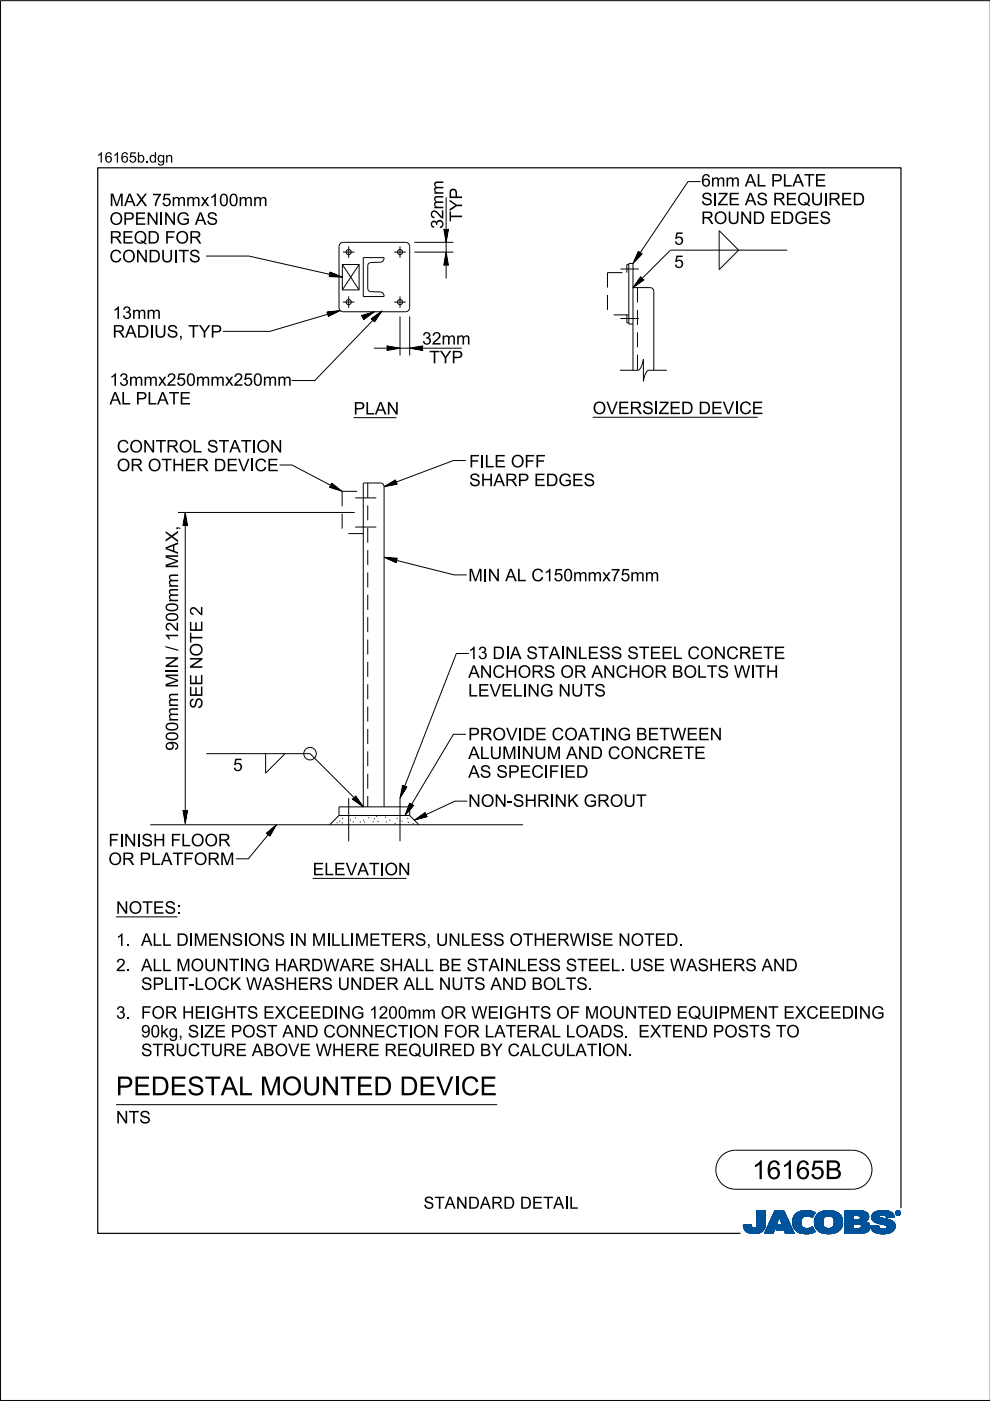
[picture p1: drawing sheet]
<svg xmlns="http://www.w3.org/2000/svg" width="210mm" height="297mm" viewBox="0 0 210 297" stroke-linecap="round" stroke-linejoin="round" font-family="sans-serif">
<defs><g id="words">
<g font-size="4">
<text x="24.6" y="232.2">PEDESTALM</text>
<text x="59.8" y="232.2">OUN</text>
<text x="72.1" y="232.2">TED DEVI</text>
<text x="97.7" y="232.2">CE</text>
<text x="159.5" y="250">16165B</text>
</g>
<g font-size="2.6">
<text x="148.7" y="39.5">6mm ALPLATE</text>
<text x="23.2" y="47.7">OPEN</text>
<text x="23.2" y="43.7">M</text>
<text x="26.3" y="43.7">AX 75mmx100mm</text>
<text x="33.7" y="47.7">I</text>
<text x="37.4" y="47.7">G AS</text>
<text x="98" y="47" transform="rotate(-90 98 47)">TYP</text>
<text x="148.7" y="47.5">ROUN</text>
<text x="148.7" y="43.5">SI</text>
<text x="152.2" y="43.5">ZE AS REQUI</text>
<text x="159.6" y="47.5">D EDGES</text>
<text x="175.6" y="43.5">RED</text>
<text x="23.2" y="51.6">REQD FOR</text>
<text x="94" y="48.5" transform="rotate(-90 94 48.5)">32mm</text>
<text x="142.9" y="51.9">5</text>
<text x="23.2" y="55.6">CON</text>
<text x="31.4" y="55.6">DUI</text>
<text x="37.8" y="55.6">TS</text>
<text x="142.9" y="56.8">5</text>
<text x="23.9" y="71.6">RADI</text>
<text x="23.9" y="67.6">13mm</text>
<text x="32.7" y="71.6">US,TYP</text>
<text x="89.5" y="73">32mm</text>
<text x="91" y="77">TYP</text>
<text x="23.2" y="81.8">13mmx250mmx250mm</text>
<text x="23.2" y="85.8">ALPLATE</text>
<text x="75" y="87.9">PLAN</text>
<text x="125.7" y="87.8">OVERSI</text>
<text x="139.7" y="87.8">ZED DEVI</text>
<text x="156.7" y="87.8">CE</text>
<text x="24.8" y="95.9">CON</text>
<text x="33" y="95.9">TROLSTATI</text>
<text x="54.4" y="95.9">ON</text>
<text x="24.8" y="99.9">OR OTH</text>
<text x="39.2" y="99.9">ER DEVI</text>
<text x="54" y="99.9">CE</text>
<text x="99.5" y="99.1">FIE OFF</text>
<text x="102.8" y="99.1">L</text>
<text x="99.5" y="103.1">SH</text>
<text x="104.6" y="103.1">ARP EDGES</text>
<text x="99.3" y="123.2">M</text>
<text x="102.4" y="123.2">I</text>
<text x="107.1" y="123.2">ALC150mmx75mm</text>
<text x="99.3" y="143.7">AN</text>
<text x="99.3" y="139.7">13DI</text>
<text x="104.4" y="143.7">CH</text>
<text x="108.1" y="139.7">A STAI</text>
<text x="109.8" y="143.7">ORS OR AN</text>
<text x="119.8" y="139.7">N</text>
<text x="122.5" y="139.7">LESS STEELCON</text>
<text x="130.5" y="143.7">CH</text>
<text x="135.9" y="143.7">OR BOLTS W I</text>
<text x="154" y="139.7">CRETE</text>
<text x="160.1" y="143.7">TH</text>
<text x="99.3" y="147.7">LEVELI</text>
<text x="111.8" y="147.7">N</text>
<text x="114.5" y="147.7">G N</text>
<text x="121.1" y="147.7">UTS</text>
<text x="42.9" y="150.3" transform="rotate(-90 42.9 150.3)">SEE NOTE 2</text>
<text x="37.8" y="159.2" transform="rotate(-90 37.8 159.2)">900mm MIN / 1200mm MAX,</text>
<text x="99.3" y="160.9">ALUM</text>
<text x="99.3" y="157">PROVI</text>
<text x="109.6" y="160.9">I</text>
<text x="110.8" y="157">DE COATI</text>
<text x="113.3" y="160.9">UM</text>
<text x="120" y="160.9">AN</text>
<text x="125.2" y="160.9">D CON</text>
<text x="128.3" y="157">N</text>
<text x="130.9" y="157">G BETW EEN</text>
<text x="137.1" y="160.9">CRETE</text>
<text x="49.4" y="163.5">5</text>
<text x="99.3" y="164.9">AS SPECI</text>
<text x="116.3" y="164.9">FI</text>
<text x="119.6" y="164.9">ED</text>
<text x="99.3" y="171.1">N</text>
<text x="101.9" y="171.1">ON</text>
<text x="107.5" y="171.1">-</text>
<text x="108.7" y="171.1">SH</text>
<text x="113.9" y="171.1">RI</text>
<text x="117.6" y="171.1">N</text>
<text x="120.2" y="171.1">K GROUT</text>
<text x="26.3" y="179.4">N</text>
<text x="29" y="179.4">I</text>
<text x="30" y="179.4">SH</text>
<text x="36.2" y="179.4">FLOOR</text>
<text x="23" y="183.4">OR PLATFORM</text>
<text x="66.3" y="185.6">ELEVATI</text>
<text x="81.5" y="185.6">ON</text>
<text x="24.6" y="193.7">N</text>
<text x="27.3" y="193.7">OTES:</text>
<text x="24.6" y="200.5">1. ALLDI</text>
<text x="58" y="200.5">S I</text>
<text x="78.3" y="200.5">ETERS,UN</text>
<text x="125.2" y="200.5">SE N</text>
<text x="133.7" y="200.5">OTED.</text>
<text x="24.6" y="205.9">2. ALLM</text>
<text x="29.9" y="209.9">SPLI</text>
<text x="40.4" y="205.9">OUN</text>
<text x="41.2" y="209.9">LOCK W ASH</text>
<text x="60.9" y="205.9">ARDW ARE SH</text>
<text x="63.1" y="209.9">ERS UN</text>
<text x="76.9" y="209.9">DER ALLN</text>
<text x="85.6" y="205.9">ALLBE STAI</text>
<text x="95.7" y="209.9">UTS AN</text>
<text x="109" y="209.9">D BOLTS.</text>
<text x="109.6" y="205.9">LESS STEEL.USE W ASH</text>
<text x="153" y="205.9">ERS AN</text>
<text x="24.6" y="216">3. FOR H</text>
<text x="44.7" y="216">GH</text>
<text x="50.1" y="216">TS EXCEEDI</text>
<text x="74.4" y="216">G 1200mm OR W EI</text>
<text x="106.8" y="216">GH</text>
<text x="112.3" y="216">TS OF M</text>
<text x="127" y="216">OUN</text>
<text x="135.1" y="216">TED EQUI</text>
<text x="162.9" y="216">T EXCEEDI</text>
<text x="29.9" y="220">90kg,SI</text>
<text x="43.3" y="220">ZE POST AN</text>
<text x="64.9" y="220">D CON</text>
<text x="87.6" y="220">ON</text>
<text x="94.1" y="220">FOR LATERALLOADS.EXTEN</text>
<text x="147.5" y="220">D POSTS TO</text>
<text x="29.9" y="223.9">STRUCTURE ABOVE W H</text>
<text x="73" y="223.9">ERE REQUI</text>
<text x="93" y="223.9">RED BY CALCULATI</text>
<text x="127.7" y="223.9">ON</text>
<text x="133.1" y="223.9">.</text>
<text x="24.6" y="238.2">N</text>
<text x="27.3" y="238.2">TS</text>
<text x="89.8" y="256.3">STAN</text>
<text x="99.2" y="256.3">DARD DETAI</text>
<text x="120.6" y="256.3">L</text>
</g>
<g font-size="2.2">
<text x="20.5" y="34.5">16165b.</text>
<text x="31.6" y="34.5">dgn</text>
</g>
</g></defs>
<g fill="none" stroke="#00539a" stroke-width=".21">
<path d="M157.6 259.8h1.7M157.6 259.9h1.7M157.6 259.9l1.7 .1M157.6 260h1.8M158.1 259.7h1.2M159.3 259.7h-1.7l.1 .7M159.3 259.7h-.9M159.3 259.7l.1 .3M159.4 260l.1 .3M160.4 260l-.2 .3h2M160.5 259.6h1.8M160.5 259.6l-.1 .4"/>
<path d="M160.5 259.7h1.8M160.5 256.7v2.9M160.5 256.9h1.8M160.5 257.5h1.8M160.5 256.7h1.8v2.7M160.5 256.8h1.8M160.5 256.8l1.8 .1M160.5 256.9l1.8 .1M160.5 257h1.8M160.5 257.1h1.8M160.5 257.2h1.8M160.5 257.2l1.8 .1"/>
<path d="M160.5 257.3h1.8M160.5 257.4h1.8M160.5 257.4l1.8 .1M160.5 257.6h1.8M160.5 257.6l1.8 .1M160.5 257.7h1.8M160.5 257.8h1.8M160.5 257.9h1.8M160.5 258h1.8M160.5 258.1h1.8M160.5 258.1l1.8 .1M160.5 258.2h1.8"/>
<path d="M160.5 258.3h1.8M160.5 258.3l1.8 .1M160.5 258.4h1.8M160.5 258.5h1.8M160.5 258.5l1.8 .1M160.5 258.6h1.8M160.5 258.6l1.8 .1M160.5 258.7h1.8M160.5 258.8h1.8M160.5 258.9h1.8M160.5 259h1.8M160.5 259.1h1.8"/>
<path d="M160.5 259.2h1.8M160.5 259.3h1.8M160.5 259.8h1.8M162.2 260h-1.8M162.2 259.9v.3M162.2 259.9h-1.8M162.2 259.8h-1.7M162.3 259.4l-.1 .5M162.3 259.4v-2.7h-1.8v2.9M162.3 259.5h-1.8M162.3 259.6h-1.8M162.3 256.7l-1.8 .1"/>
<path d="M162.3 259.4h-1.8M163.7 258.1h3.1M163.7 258h3.1M163.7 257.9h3M163.8 257.8h2.9M163.8 257.7h2.9M163.8 257.7h2.8M163.9 257.6h2.7M163.9 257.5h2.7M164 257.4h2.5M164 257.3h2.5M164.1 257.2h2.3"/>
<path d="M164.1 257.1h2.3M164.1 257h2.3M164.2 257h2.1M164.2 256.9h2.1M164.2 256.8h2.1M164.3 256.7h1.9l2.2 4.8h-1.9l-.3-.8h-1.7l.4-1h1l-.7-1.7-1.3 3.5h-1.8zM164.5 260h-1.7M164.5 259.9l-1.7 .1M164.5 259.9h-1.7M164.5 259.8l-1.7 .1M164.6 259.8h-1.7M164.6 259.7l-1.7 .1"/>
<path d="M164.6 259.7h-1.7M164.6 259.6h-1.7M164.6 259.5l-1.6 .1M164.7 259.5h-1.7M164.7 259.4l-1.7 .1M164.7 259.4h-1.7M164.7 259.3l-1.6 .1M164.7 259.3h-1.6M164.8 259.2l-1.7 .1M164.8 259.2h-1.7M164.8 259.1l-1.6 .1M164.8 260h2.9"/>
<path d="M164.8 259.1h-1.6M164.8 259.9h2.9M164.8 259l-1.6 .1M164.9 259.9h2.7M164.9 259h-1.7M164.9 259.8h2.7M164.9 258.9h-1.6M164.9 258.8h-1.6M164.9 259.7h2.7M164.9 259.7l-.4 1 3.6 .1M165 258.7h-1.6M165 258.6l-1.6 .1"/>
<path d="M165 258.6h-1.6M165 258.5l-1.6 .1M165 258.5h-1.6M165.1 258.4l-1.6 .1M165.1 258.4h-1.6M165.1 258.3l-1.6 .1M165.1 258.3h-1.6M165.1 258.2l-1.5 .1M165.1 258.2h-1.5M165.2 258.1l-1.6 .1M165.2 258.1h-1.6M165.2 258l.7 1.7h-1"/>
<path d="M165.2 258l.7 1.7M165.3 258.1h1.5M165.3 258.1l1.6 .1M165.3 258.2h1.6M165.3 258.2l1.6 .1M165.3 258.3h1.6M165.4 258.3l1.6 .1M165.4 258.4h1.6M165.4 258.4l1.6 .1M165.4 258.5h1.6M165.4 258.5l1.7 .1M165.4 258.6h1.7"/>
<path d="M165.5 258.6l1.6 .1M165.5 258.7h1.6M165.5 258.8h1.7M165.5 258.9h1.7M165.6 258.9h1.6M165.6 259h1.7M165.6 259l1.7 .1M165.6 259.1h1.7M165.6 259.1l1.7 .1M165.7 259.2h1.7M165.7 259.2l1.7 .1M165.7 259.3h1.7"/>
<path d="M165.7 259.3l1.7 .1M165.7 259.4h1.7M165.8 259.4l1.7 .1M165.8 259.5h1.7M165.8 259.5l1.7 .1M165.8 259.6h1.7M166.2 256.7l2.2 4.8M166.2 256.8l-1.9-.1-2.2 4.8h1.8l1.3-3.5M168 258.9l.4 1.5M168 258.9h1.8M168 259h1.8M168 259.1h1.8"/>
<path d="M168 259.2h1.8M168 259.2l1.8 .1M168 259.3h1.8M168 259.3l1.8 .1M168.1 259.4h1.8M168.1 259.5h1.7M168.1 259.4l1.7 .1M168.1 259.5l1.8 .1M168.1 259.6h1.8M168.1 259.7h1.8M168.1 259.7l1.8 .1M168.1 259.8h1.8"/>
<path d="M168.1 259.8l1.8 .1M168.2 260h1.8M168.2 259.9h1.8M168.3 258l-.3 .9M168.9 257.3l-.6 .7M169.1 257.1h3.6M169.2 257h3.4M169.4 256.9h3.1M169.5 256.9h2.9M169.8 256.8h2.4M169.8 259.1a1.33 1.33 0 0 0 .8 1.4 1.33 1.33 0 0 0 1.5-.3l.2-.1M169.8 259.1h-1.8"/>
<path d="M169.8 259l-1.8 .1M169.9 258.8l-1.9 .1M169.9 258.8h-1.9M169.9 258.7h-1.9M169.9 258.6h-1.8M169.9 258.6l-1.9 .1M169.9 258.5l-1.8 .1M169.9 258.5h-1.8M169.9 258.4l-1.8 .1M170 258.4h-1.9M170 258.4l-.2 .7M170 258.3l-1.8 .1"/>
<path d="M170 258.3h-1.8M170 258.2l-1.8 .1M170.1 258.2h-1.9M170.1 258.1l-.1 .3M170.1 258.1l-1.9 .1M170.2 258.1h-2M170.3 258h-2.1M170.3 256.7l-1.4 .5M170.3 256.7h1.5M170.3 256.7a4 4 0 0 1 2.5 .4M170.4 258h-2.1M170.4 257.9h-2.1"/>
<path d="M170.6 257.8l-2.3 .1M170.6 257.9l-.5 .2M170.8 257.8h-2.5M171.4 257.8h1M171.5 256.7l-1.7 .1M171.5 256.7l.6 .1M171.7 257.8h.7M171.8 257.9h.6M171.9 258h.4M172.1 258.1h.2M172.2 258.1h.1M172.3 258h-.3"/>
<path d="M172.4 257.7l-4 .1M172.5 257.7h-4.1M172.5 257.6l-4 .1M172.5 257.6h-4M172.6 257h-3.3M172.6 257.5l-4.1 .1M172.6 257.5h-4M172.6 257.4l-4 .1M172.7 257.4h-4M172.7 259h1.8M172.7 259.2h1.8M172.7 259.3h1.8"/>
<path d="M172.7 259.3l1.8 .1M172.7 259.4h1.8M172.7 257.3l-3.9 .1M172.7 259.5h1.8M172.7 259.5l1.8 .1M172.7 259.6h1.8M172.7 259.7h1.8M172.7 258.6h1.8M172.7 257.3h-3.9M172.8 259.8h1.8M172.8 257.2l-3.9 .1M172.8 259.9h1.8"/>
<path d="M172.8 259.9l.3 .6M172.8 259.8l1.8 .1M172.8 259.9l1.8 .1M172.8 257.2h-3.9M172.8 260h1.8M172.8 257.1l-.6 1.1a1.75 1.75 0 0 0-1.6-.3M172.9 257.1l-3.9 .1M173 257.8h2.3M173 257.8l-.3 1.3h1.8M173 257.8h5.3M173.1 257.7h5.2M173.1 257.7h5.1"/>
<path d="M173.1 257.6h5.1M173.2 257.6h4.9M173.2 257.5h4.8M173.4 257.4h4.6M173.4 257.4h4.5M173.5 257.3h4.4M173.6 257.2l4.2 .1M173.6 257.2h4.1M173.7 257.1l4 .1M173.8 257.1h3.8M173.9 257h3.5M174 257h3.3"/>
<path d="M174.1 256.9h3.2M174.2 256.9h2.8M174.4 256.8h2.6M174.5 259h-1.8M174.5 259.2a1.15 1.15 0 0 0 1.3 1.3M174.5 259.2l-1.8-.1 .1 .8M174.5 258.9l-1.8 .1M174.5 258.9h-1.8M174.5 258.8l-1.8 .1M174.5 258.7l-1.8 .1M174.5 258.7h-1.8M174.5 258.6l-1.8 .1"/>
<path d="M174.5 258.5l-1.8 .1M174.6 258.5h-1.9M174.6 256.8h1.9M174.6 258.4l-.1 .8M174.6 258.4h-1.8M174.6 258.4l-1.9 .1M174.6 258.3l-1.8 .1M174.6 258.3h-1.8M174.7 258.2h-1.9M174.7 258.1l-.1 .3M174.8 258.1l-2 .1M174.8 258.1h-1.9"/>
<path d="M174.9 256.7a3.2 3.2 0 0 1 3.6 1.4l.1 .8-.1 1.1M174.9 258l-1.9 .1M175 258h-2M175.1 257.9l-.4 .2M175.1 257.9h-2.1M175.2 257.9h-2.2M175.3 257.8l-.2 .1M175.5 256.7h.7M175.7 257.8h-.4M175.7 257.8l.6 .1M176 257.8h2.4M176.2 257.9h2.2"/>
<path d="M176.3 257.9l.5 .5M176.4 258h2M176.4 256.7h-1.5a2.68 2.68 0 0 0-1.9 1.1M176.5 258l2 .1M176.5 258.1h2M176.6 258.1h1.9M176.6 258.2h1.9M176.7 258.2l1.8 .1M176.7 258.3h1.8M176.7 258.3l1.9 .1M176.7 259.9h1.8M176.7 258.4h1.9"/>
<path d="M176.8 258.4l.1 .5M176.8 258.4l1.8 .1M176.8 258.5h1.8M176.8 258.6h1.8M176.9 259.4h1.8M176.9 259.2l1.8 .1M176.9 259.1h1.8M176.9 259.2h1.8M176.9 258.9v.3M176.9 259.2a1.11 1.11 0 0 1-1.1 1.3M176.9 259h1.8M176.9 258.9h1.8"/>
<path d="M176.9 258.8h1.7M176.9 258.8l1.8 .1M176.9 258.7h1.7M176.9 259.3h1.8M176.9 259.3l1.8 .1M178 257.4l-4.7 .1M178.4 257.9h-2.1l.5 .5M178.5 259.7l-1.7 .1M178.5 259.8l-1.8 .1M178.5 259.8h-1.7M178.5 260l-.2 .5M178.5 259.9l-1.8 .1"/>
<path d="M178.5 260h-1.8M178.6 259.7h-1.8M178.6 258.5l-1.8 .1M178.6 259.6h-1.8M178.6 259.5l-1.8 .1M178.6 259.5h-1.8M178.7 259.4h-1.8M179.1 259.7h1.8M179.1 259.5h5.2M179.1 256.9h4.4M179.1 257.5h5M179.1 256.8h4"/>
<path d="M179.1 256.8h3.4M179.1 257h4.5M179.1 257.1h4.7M179.1 257.1l4.7 .1M179.1 257.2h4.8M179.1 257.2l4.8 .1M179.1 257.3h4.8M179.1 257.3l4.9 .1M179.1 257.4h4.9M179.1 257.4l5 .1M179.1 257.6h5M179.1 257.6l5 .1"/>
<path d="M179.1 257.7h5M179.1 257.7l1.8 .1M179.1 257.8h1.8M179.1 257.9h1.8M179.1 258h1.8M179.1 258.1h1.8M179.1 258.2h1.8M179.1 258.3h1.8M179.1 258.4h1.8M179.1 258.5h1.8M179.1 258.5l1.8 .1M179.1 258.6h4.8"/>
<path d="M179.1 258.7h4.7M179.1 258.7h4.6M179.1 258.8h4.5M179.1 258.9h4.5M179.1 258.9h4.3M179.1 259h4.4M179.1 259l4.5 .1M179.1 259.1h4.6M179.1 259.1l4.7 .1M179.1 259.2h4.8M179.1 259.2l4.9 .1M179.1 259.3h5"/>
<path d="M179.1 259.3l5.1 .1M179.1 259.4h5.1M179.1 259.4l5.1 .1M179.1 259.5l1.8 .1M179.1 259.6h1.8M179.1 259.8h1.8M179.1 259.9h1.8M179.1 260h1.8M180.9 257.7v.9M181.8 259.5h-.9v1v-1M181.8 259.5h.2M181.8 259.5l.8 .3"/>
<path d="M182.1 257.7l2.1 .1M182.2 257.8h2M182.2 259.5l2.1 .1M182.3 258.5h1.7M182.3 258.5l-1.4 .1M182.3 257.9h1.9M182.4 257.9h1.8M182.4 257.9v.1M182.4 257.9l-.4-.2h-1.1v.9M182.4 258h1.8M182.4 258v.3M182.4 258.3l-.1 .2"/>
<path d="M182.4 259.6h1.9M182.4 258.1h1.8M182.4 258.1l1.8 .1M182.4 258.2h1.8M182.5 259.7h1.9M182.5 256.9l1.1 .1M182.5 259.7l1.9 .1M182.6 259.8h1.8M182.6 259.8v.4l-.2 .2M182.7 259.9h1.7M182.9 256.8h-3.8v4.7M183.3 256.9l-4.2-.1v4.7"/>
<path d="M183.6 257l.4 .4M183.9 259.2l.2 .2M184 258.5l-2.1 .1M184 258.5h-1.8M184 257.4l.1 .2M184.1 258.4l-.8 .6 .6 .2M184.1 258.4h-1.8M184.1 258.3l-1.7 .1M184.1 258.3h-1.7M184.1 257.6l.1 .6M184.1 258.2l-1.7 .1M184.1 259.4l.3 .5v.6"/>
<path d="M184.2 258.2l-.1 .2M184.2 258h-1.8M184.4 259.9h-1.7M184.5 260h-1.8M184.6 259.9v.2M184.6 259.9h1.7M184.6 260h1.7M184.8 258.1h1.7M184.8 258l.2 .7M184.8 258h1.7M184.8 258.3h2.5M184.8 258.3l2.8 .1"/>
<path d="M184.8 258.1l1.8 .1M184.8 258.2h2M184.8 258.4h3M184.8 258.4l3.2 .1M184.9 258.2l2.1 .1M184.9 257.6h4.6M184.9 258.5h3.4M184.9 258.5l3.6 .1M184.9 258.6h3.7M184.9 257.5h4.5M185 257.5h4.4M185 258.6l3.7 .1"/>
<path d="M185 258.7h3.9M185 258.7l.6 .4M185 257.4h4.3M185 257.4h4.4M185.1 258.7l3.9 .1M185.1 258.8h.7M185.1 257.3h4.1M185.2 258.9h.6M185.2 258.9l4.1 .1M185.3 257.2h3.9M185.3 259h4M185.3 257.1l3.8 .1"/>
<path d="M185.4 257.1h3.7M185.4 259l4 .1M185.5 257h3.5M185.5 259.1h4M185.6 259.1l3.9 .1M185.6 259.1l.5 .2M185.7 259.2h3.9M185.7 256.9h3M185.8 259.2l3.8 .1M185.8 258.9h3.4M185.9 258.8h3.2M185.9 256.8h2.7"/>
<path d="M185.9 256.8l-.8 .5-.3 .7M185.9 256.8l.7-.1a3.3 3.3 0 0 1 2.7 .6h-4.2M186 259.3h3.6M186.1 256.8h2.3M186.1 259.4h3.6M186.1 259.3l1.5 .4 .4 .2M186.3 259.8l-.5 .1M186.3 259.8l-1.7 .1M186.3 259.8v.3M186.3 259.4h3.4M186.4 257.9h-1.6M186.4 257.9l.1 .1"/>
<path d="M186.5 257.9h-1.7M186.5 257.8h-1.7M186.5 258v.1M186.5 257.8l-.1 .1M186.5 257.7h-1.6M186.5 259.4l3.2 .1M186.5 258.1l.1 .1M186.6 257.6l-1.7 .1M186.6 258.2l.4 .1M186.7 256.7h.8M186.7 259.5h3M186.8 257.6h-1.9"/>
<path d="M186.9 259.5l2.9 .1M187 258.3l1.7 .4 .9 .6M187.2 259.6h2.6M187.4 259.7h2.4M187.4 257.6h2.1M187.6 257.6l1.9 .1M187.6 259.7h2.2M187.6 257.7h2M187.7 257.7a1.07 1.07 0 0 0-1.2 .1M187.7 257.7l.1 .1M187.7 257.8h1.9M187.8 257.8h1.7"/>
<path d="M187.8 256.7h-1.3M187.8 257.8l.1 .4 1.1-.1M187.8 257.9h1.7M187.8 257.9h1.8M187.9 258h1.7M187.9 258l1.7 .1M187.9 258.1h1.7M187.9 259.9h1.9M188 259.9l.1 .2M188 260h1.8M188.1 257h-2.6M188.2 257h.6"/>
<path d="M188.7 256.9h-2.9M189.3 257.3l.3 .8-1.7 .1M189.6 259.3l.2 .4v.6M189.8 259.9l-1.8 .1M189.8 259.8h-2.1M189.8 259.8h-1.9M189.9 257.2v.1M189.9 257.1h.1M189.9 257.2h.1M189.9 257.3h.1M189.9 257.3l.2 .3M190 257.4h.1"/>
<path d="M190 257.4l.1 .1M190 257.5h.2M190 257.2v.1M190 257.2l.2 .3M190 257.3l.2 .2M190 257.1h-.1M190 257h-.1M190.1 257h-.2M190.1 257.5l.2 .1M190.1 256.9h-.1M190.1 257.6h.6M190.2 256.8l-.1 .1"/>
<path d="M190.2 257.5l.2 .1M190.2 257.5l-.1 .1M190.2 257.6h.4M190.2 256.9h.4M190.2 256.9h.4l-.1 .3 .2 .3-.3-.3-.2 .3zM190.2 256.9v.6l.1-.3 .3 .3M190.2 257h.4M190.2 257.1h.1M190.2 257.1h.5M190.2 257.2h.5M190.2 257.2l.3 .1M190.2 257.3h.1"/>
<path d="M190.2 257.4h.1M190.2 257.4l.1 .1M190.2 256.8h-.1M190.3 257h.2v.1l-.2 .1zM190.3 257v.2M190.3 257h-.1M190.4 257.2l.2 .3M190.4 257.6h.1M190.4 256.8h-.2l-.2 .4M190.4 256.7a.5 .5 0 0 1 .5 .5 .5 .5 0 0 1-.5 .5M190.4 256.8l.4 .2v.2M190.4 256.7a.5 .5 0 0 0-.5 .5 .5 .5 0 0 0 .5 .5l-.3-.1"/>
<path d="M190.4 256.8l.3 .1 .1 .3M190.4 256.7l-.4 .2-.1 .3M190.4 256.7v.1M190.4 257.6v.1M190.4 256.7l.3 .1 .2 .4M190.4 257h-.1l.1 .2M190.4 257l.2 .1-.2 .1M190.4 257h.1M190.5 257.3h.1M190.5 257.3l.1 .1M190.5 257.2l.2 .3M190.5 257.4h.1"/>
<path d="M190.5 257.1h.2M190.5 257.4l.2 .1M190.5 257l-.1 .2M190.5 256.7h-.3M190.6 257.5h.2M190.6 256.8h.1M190.6 257.1l-.1 .1M190.7 257.1h-.1M190.7 257.1l-.2 .1M190.7 257.1l-.5-.2v.6l.1-.3M190.7 257h-.1M190.7 256.8l.1 .1"/>
<path d="M190.7 256.8h-.6M190.7 256.9h.2M190.8 257h.1M190.8 257.6h-.2M190.8 257.2v.2l-.4 .2M190.8 257.2l-.1 .3-.3 .1M190.8 257.1h.1M190.8 257.2h.1M190.9 257.4l-.2 .1M190.9 257.4h-.1M190.9 257.3l-.1 .1M190.9 257.3h-.1"/>
<path d="M190.9 257.2h.1M190.9 257.2l-.1 .3-.4 .2M190.9 257.1h-.1M157.7 260.1h1.7M157.7 260l1.7 .1M157.7 260.2h1.8M157.7 260.2l1.8 .1M157.7 260.3h1.8M157.7 260.3l1.9 .1M157.7 260.4h4.4M157.7 260.4l.4 .5M157.7 260.4l4.4 .1"/>
<path d="M157.8 260.5h4.3M157.8 260.6h4.3M157.8 260.7h4.2M157.9 260.7h4.1M157.9 260.8h4M158 260.8h3.9M158 260.9h3.9M158.1 260.9h3.3M158.1 261h3.6M158.2 261h3.5M158.3 261.1h3.2M158.4 261.2h3.1"/>
<path d="M158.5 261.2h2.9M158.6 261.3h2.7M158.7 261.4h2.4M158.8 261.4h2.1M159.1 261.5h1.6M159.5 260.3l.3 .1 .4-.1M159.7 261.5h.7M160.9 261.4h.1M161.5 260.9h.2M161.6 261.1h-3.3M162.1 260.3l-2 .1M162.2 260.2l-1.9 .1"/>
<path d="M162.2 260.2a2.25 2.25 0 0 1-2.8 1.3l-.9-.2-.4-.4M162.2 260.2h-1.9M162.2 260.1l-1.8 .1M162.2 260.1h-1.8M162.2 260l-1.8 .1M164 261.4h-1.9M164 261.3l-1.9 .1M164 261.3h-1.8M164 261.2l-1.8 .1M164 261.2h-1.8M164.1 261.1l-1.9 .1M164.1 261.1h-1.8"/>
<path d="M164.1 261l-1.8 .1M164.1 261h-1.8M164.1 260.9l-1.8 .1M164.2 260.9h-1.8M164.2 260.8l-1.8 .1M164.2 260.8h-1.8M164.2 260.7l-1.8 .1M164.2 260.7h-1.7M164.2 260.6l-1.7 .1M164.3 260.6h-1.8M164.3 260.5h-1.8M164.3 260.4l-1.7 .1"/>
<path d="M164.3 260.4h-1.7M164.3 260.3l-1.7 .1M164.4 260.3h-1.8M164.4 260.2l-1.7 .1M164.4 260.2h-1.7M164.4 260.1l-1.7 .1M164.4 260.1h-1.7M164.5 260l-1.8 .1M164.5 260.7h3.5M164.6 260.7h3.4M164.6 260.6h3.4M164.6 260.5h3.4"/>
<path d="M164.6 260.5h3.3M164.6 260.4h3.3M164.7 260.4h3.2M164.7 260.3h3.2M164.7 260.3h3.1M164.7 260.2h3.1M164.8 260.1h3M164.8 260.1h2.9M166.3 260.8h1.8M166.3 260.8l1.8 .1M166.3 260.9h1.8M166.3 260.9l1.8 .1"/>
<path d="M166.3 261h1.9M166.3 261l1.9 .1M166.4 261.1h1.8M166.4 261.1l1.8 .1M166.4 261.2h1.9M166.4 261.2l1.9 .1M166.4 261.3h1.9M166.5 261.3l1.8 .1M166.5 261.4h1.9M166.5 261.5h1.9M166.5 261.5l-.3-.8 .3 .8h1.9M168.2 260l1.9 .1"/>
<path d="M168.2 260.1h1.9M168.2 260.1l1.9 .1M168.2 260.2h2M168.3 260.2l2 .1M168.3 260.3h2.1M168.3 260.3l2.2 .1M168.3 260.4h2.5M168.4 260.4l.6 .7M168.4 260.4l4.1 .1M168.5 260.5h4M168.5 260.6h4M168.6 260.7h4"/>
<path d="M168.6 260.7l4 .1M168.7 260.8h3.9M168.7 260.8l4 .1M168.8 260.9h3.9M168.9 260.9l3.8 .1M168.9 261h3.9M169 261l3.8 .1M169 261.1h3.9M169 261.1a4.2 4.2 0 0 0 3.8 0M169.1 261.1h3.8M169.2 261.2h3.5M169.3 261.3h3.2"/>
<path d="M169.5 261.4h2.8M169.6 261.4h2.6M170 261.5h2M170.6 261.6h.4M171.5 260.4h.9M171.6 260.4h.8M171.8 261.5h-1.5M171.8 260.3h.6M172 260.3h.3M172 260.2h.3M172.1 260.2h.2M172.2 260.1h.1"/>
<path d="M172.3 260.1l.6 1M172.6 261.2l-3.3 .1M172.8 260.1h1.9M172.9 260.1l1.9 .1M172.9 260.2h1.9M172.9 260.2l2 .1M172.9 260.3h2.2M173 260.3l2.1 .1M173 260.4h2.4M173 260.4h5.3M173.1 260.5h5.2M173.1 260.5l.7 .6 .8 .4"/>
<path d="M173.1 260.6h5.2M173.2 260.6h5M173.3 260.7h4.9M173.3 260.7h4.8M173.3 260.8h4.7M173.4 260.9h4.5M173.5 260.9h4.4M173.5 261h4.3M173.6 261h4.2M173.7 261.1h4M173.8 261.1h3.8M173.8 261.2h3.7"/>
<path d="M174 261.2h3.4M174.2 261.4h2.9M174.3 261.4h2.7M175.1 261.5h1.4M175.3 261.6h.4M176.6 260.2h1.9M177 261.4l-1 .2-1.4-.1h2.2M177.3 261.3h-3.3M178.1 260.8h-4.8M178.3 260.5l-.6 .6-.7 .3M178.3 260.4h-2.2M178.4 260.3l-2.2 .1"/>
<path d="M178.4 260.3h-2l-.6 .2M178.5 260.2l-2.1 .1M178.5 260.2h-2M178.5 260.1h-1.9M178.5 260l-1.9 .1M179.1 261.5h3.4M179.1 260.1h1.8M179.1 260.1l1.8 .1M179.1 260.2h1.8M179.1 260.2l1.8 .1M179.1 260.3h1.8M179.1 260.4h1.8"/>
<path d="M182.3 260.4h2.1M182.4 260.4h2M182.4 260.4l-.6 .1M183.1 261.4l-4 .1M183.4 261.3l-4.3 .1M183.5 261.3h-4.4M183.7 261.3h-.1M183.7 261.2l-4.6 .1M183.8 261.2h-4.7M183.9 261.1l-4.8 .1M184 261.1h-4.9M184 261l-4.9 .1"/>
<path d="M184.1 261l-.8 .4-1.1 .1M184.1 261h-5M184.1 260.9l-5 .1M184.2 260.9h-5.1M184.2 260.8l-5.1 .1M184.3 260.8h-5.2M184.3 260.7l-5.2 .1M184.3 260.7h-5.2M184.4 260.6l-5.3 .1M184.4 260.6h-5.3M184.4 260.5h-5.3M184.4 260.5l-.3 .5"/>
<path d="M184.4 260.4l-5.3 .1M184.5 260l-1.8 .1M184.5 260.2l-2 .1M184.5 260.3h-2M184.5 260.1h-1.9M184.5 260.2h-1.9M184.6 260l1.7 .1M184.6 260.1l.1 .3M184.6 260.1h1.8M184.6 260.2h1.8M184.6 260.1l1.8 .1M184.6 260.2l1.8 .1"/>
<path d="M184.7 260.3h1.8M184.7 260.3l1.8 .1M184.7 260.4a2.52 2.52 0 0 0 2.7 1.2M184.7 260.4h1.9M184.7 260.5h2M184.7 260.5h2.1M184.8 260.6h2.1M184.8 260.6h4.8M184.8 260.7h4.7M184.9 260.8h4.6M184.9 260.8h4.5M185 260.9h4.4"/>
<path d="M185.1 260.9h4.3M185.1 261h4.3M185.2 261.1h4M185.2 261.1h3.9M185.3 261.2h3.7M185.4 261.2h3.5M185.5 261.3h3.4M185.7 261.3h3.1M185.8 261.4h2.7M185.9 261.5h2.4M186.3 260.1a1.08 1.08 0 0 0 1.4 .5M186.4 261.5h1.6"/>
<path d="M186.6 261.6h.9M188 260.4h1.8M188 260.4l-.3 .2M188.1 260.3h1.7M188.1 260.1l-.1 .3M188.1 260.2h1.7M188.3 261.5l-.9 .1M188.9 261.3l-.6 .2M189.3 261.1h-4.1M189.4 260.9l-.5 .4M189.6 260.7h-4.8M189.7 260.6h-2"/>
<path d="M189.7 260.5h-1.9M189.7 260.5h-1.8M189.7 260.4h-1.7M189.7 260.3h-1.6M189.8 260.2h-1.7M189.8 260.3l-.4 .6M189.8 260.1h-1.7M189.8 260h-1.7"/>
<circle cx="190.4" cy="257.2" r=".51"/>
<circle cx="190.4" cy="257.2" r=".42"/>
</g>
<g fill="none" stroke="#000" stroke-width=".21">
<path d="M210 .1h-209.9v296.8h209.9M148.5 38.5h-2.6l-10.5 15.7 .1-.3h.2l-.6 .6 .4-.8 .3 .2-1 1.1 .6-1.4 .6 .3-1.4 1.5 .8-2 .7 .4-1.9 2.1 1.1-2.6 .8 .5M43.7 54.3h9.1l17.8 4h-.3v-.2l.7 .3h-.9l.1-.4 1.3 .5-1.4-.1v-.6l1.9 .8-2.1-.1 .1-.8 2.6 1.1-2.8-.2 .2-.9M72.1 51.6l.7-.2h13.2a.88 .88 0 0 1 .9 .9v12.9a.88 .88 0 0 1-.9 .9h-13.2a.88 .88 0 0 1-.9-.9v-12.9zM72.6 56.1h3.5v5.4h-3.5zM72.6 56.1l3.5 5.4M72.7 53.5h2.4M73.9 52.2v2.5M76.1 56.1l-3.5 5.4M83.6 53.5h2.4M84.8 52.2v2.5M87.9 51.4h8.2"/>
<path d="M87.9 53.5h8.2M94.6 48.7l-.5-.1 .5 2.8 .5-2.8-.9 .1 .4 2.1 .4-2.1-.6 .1 .2 1.4 .3-1.3h-.5l.2 .8 .1-.8-.2 .1 .1 .3M94.6 55.5l.1 .3-.2 .1 .1-.8 .1 .9h-.4l.3-1.4 .2 1.4-.6 .1 .4-2 .3 2-.8 .1 .5-2.7 .5 2.7-.5-.1M94.6 41.8v17.2M131.6 57h3.8M133.3 56.1h-.4v1.7M136.1 59.1l-.3-.4-1.6 2.3 2.3-1.7-.6-.5-1.2 1.8 1.7-1.3-.5-.3-.9 1.2 1.2-.8-.3-.3-.5 .7 .6-.5h-.2l-.1 .2M152.5 48.9l4.1 4.1-4.1 4.2zM166.9 53h-24.7l-8 8h3.6a.77 .77 0 0 1 .8 .7v16.8M69.4 66.2l.2 .9 2.5-1.3-2.7 .4 .3 .7 1.9-.9-2.1 .2 .3 .6 1.3-.7-1.4 .2 .1 .4 .8-.4-.8 .1 .1 .2 .3-.2-13 3.9h-10M72.7 64h2.4M73.9 62.8v2.5"/>
<path d="M76.7 66.9l.4 .9 2.3-1.7-2.7 .8 .4 .7 1.7-1.3-2 .6 .4 .5 1.2-.8-1.4 .4 .2 .3 .7-.5-.7 .3 .1 .1 .2-.2-.6 .3M78.7 67.6l.7 .6 1.6-2.3-2.3 1.7 .7 .5 1.2-1.8-1.8 1.3 .6 .3 .8-1.2-1.1 .8 .3 .3 .5-.7-.7 .5h.2l.2-.2-12.9 13.3h-4.9M79.3 73.8h18.6M81.4 62.8a.87 .87 0 0 0-.8-.9l-2-.1a.66 .66 0 0 1-.6-.6v-4.9a.67 .67 0 0 1 .6-.6l2-.1a.89 .89 0 0 0 .8-1h-4.4v8.3l4.4-.1M82.2 73.8l-.2 .5 2.8-.5-2.8-.5 .1 .9 2.1-.4-2.1-.4 .2 .6 1.4-.2-1.4-.2v.4l.9-.2-.8-.1v.2l.3-.1M83.6 64h2.4M84.8 62.8v2.5M84.8 67.1v8.3M86.9 67.1v8.3M88.9 73.8h.3l.1 .2-.8-.2 .9-.1v.4l-1.4-.3 1.4-.2 .2 .6-2.1-.4 2.1-.3v.8l-2.7-.5 2.7-.5-.1 .5M131.4 78.5h3.9M131.6 67.5h3.8"/>
<path d="M132.9 66.8v1.7h.4M134.2 68.7h-.9v-12.8h.9v22.6M136.4 76.2a3.5 3.5 0 0 1-1 2.3h-.2M136.4 76.2v4.6a3.5 3.5 0 0 1 1-2.3h.2M137.6 78.5h3.8M59.3 98.6h2.6l8.8 4.6-.3-.1 .1-.2 .6 .5-.8-.2 .2-.4 1.1 .8-1.4-.4 .2-.6 1.6 1.3-2-.7 .3-.7 2.2 1.7-2.6-.9 .4-.8M75 88.6h9.1M98.8 97.6h-2.7l-12.7 4.9 .2-.2 .1 .2-.8 .1 .8-.4 .2 .3-1.4 .3 1.2-.7 .4 .5-2.1 .4 1.8-1.1 .4 .8-2.8 .5 2.4-1.4 .4 .9M125.7 88.5h34.9M37.7 108.7h37.5M39.3 110.7v.3l-.2 .1 .2-.8 .1 .8-.4 .1 .3-1.4 .2 1.4-.6 .1 .4-2 .3 2-.8 .1 .5-2.7 .5 2.7-.5-.1M39.3 108.7v65.9"/>
<path d="M75.3 111.7h4.5M75.3 105.6h4.5M81.4 103.2a.77 .77 0 0 0-.7-.8h-3.7v68.7l-11.3-11.3h-21.9M81.4 103.2v67.9M84 119.3l.2-.9-2.8-.3 2.6 1.2 .1-.8-2.1-.2 1.9 .9 .1-.6-1.5-.2 1.3 .6 .1-.4-.9-.1 .7 .4v-.2l-.3-.1 12.9 3.3h2.6M99.4 138.6h-2.6l-11.2 28.7v-.3h.2l-.4 .7 .2-.8 .4 .1-.8 1.2 .3-1.4 .7 .1-1.2 1.8 .5-2.1 .8 .2-1.5 2.4 .6-2.7 .9 .3M60.4 159.8l-4.1 4.1v-4.1M98.8 155.7h-2.7l-8.8 14.8M31.9 174.9h79M39.3 171.9l-.5-.1 .5 2.8 .5-2.8-.9 .1 .4 2.1 .4-2.1-.6 .1 .2 1.5 .2-1.4h-.4l.2 .8 .1-.8-.2 .1 .1 .3M56.5 176.7l.7 .6 1.4-2.4-2.1 1.8 .7 .4 1-1.8-1.6 1.4 .6 .2 .7-1.2-1.1 .9 .4 .3 .4-.8-.6 .5 .2 .1 .1-.3-4.7 5.7h-2.6M71.4 174.4h.2"/>
<path d="M71.9 172.9l-2 2M71.9 172.9h15M71.9 172.9v-1.8h15v1.8M71.9 174.1h.2M72.5 174.5h.2M72.6 173.5h.2M73.9 169.2v9.2M74.2 173.8h.2M74.8 174.3h.2M75.1 169.2l-.4 .2 2.3 1.7-1.6-2.3-.5 .6 1.7 1.2-1.2-1.7-.3 .5 1.1 .9-.8-1.2-.3 .3 .8 .5-.5-.6-.1 .1 .3 .2M75.2 173.4h.2M76.3 174.3h.2"/>
<path d="M76.9 173.9h.2M77.2 174.3h.2M78.1 173.4h.2M79 174.2h.2M79.3 173.6h.2M79.8 173.1h.2M80.1 174.2h.2M81.7 173.3h.2M81.8 174.2h.2M82.6 173.9h.2M83.7 174.6h.2M84.1 173.5h.2"/>
<path d="M84.8 169.2v9.2M85.1 174.1h.2M86.4 173.5h.2M86.5 174.4h.2M86.9 172.9l1.9 2M87.3 170.5l-.4 .6 .1-.2h.2l-.5 .6 .3-.8 .4 .2-1 1.1 .6-1.4 .6 .2-1.4 1.6 .7-2 .8 .4-1.8 2.1 1-2.6 .8 .5M87.5 174.6h.2M99.1 169.9h-2.7l-6.7 3.1 .2-.2 .2 .2-.8 .2 .7-.5 .2 .4-1.3 .3 1.2-.8 .3 .5-2 .5 1.7-1.2 .5 .8-2.8 .7 2.3-1.6 .5 .9M24.6 194.4h13M66.3 186.2h19.9M24.6 234.2h80.8M153 245.1l1.3-.9 1.6-.3h24.8a4.1 4.1 0 0 1 4.2 4.1 4.1 4.1 0 0 1-4.2 4.1h-24.8a4.1 4.1 0 0 1-3.8-2.5 4.1 4.1 0 0 1 .9-4.5z"/>
<circle cx="73.9" cy="53.5" r=".55"/>
<circle cx="84.8" cy="53.5" r=".55"/>
<circle cx="73.9" cy="64" r=".55"/>
<circle cx="84.8" cy="64" r=".55"/>
<circle cx="65.7" cy="159.8" r="1.33"/>
</g>
<path d="M128.8 57.8h4.5M128.8 57.8v9M133.3 66.8h-4.5M135.2 61v17.5M72.5 104.2h4.5M72.5 104.2v8.9M77 113.1h-4.5M78 102.4v68.7" fill="none" stroke="#000" stroke-width=".21" stroke-dasharray="3.2 1.6" stroke-linecap="butt"/>
<path d="M191 256.1v-220.5h-170.3v225.9h136.3" fill="none" stroke="#000" stroke-width=".25"/>
<g fill="#000">
<path d="M23.3 176.8h1.8v.3h-1.5v.8h1.3v.3h-1.3v1.2h-.3z" fill-rule="evenodd"/>
<path d="M49.6 198a1 1 0 0 1 1.7 .6l-.3 .1a.62 .62 0 0 0-.7-.5 .62 .62 0 0 0-.6 .5l.2 .1a1.53 1.53 0 0 1 1.5 1 1.06 1.06 0 0 1-1.1 .8 1.06 1.06 0 0 1-1-.9h.3a.71 .71 0 0 0 .7 .6 .71 .71 0 0 0 .7-.6l-.4-.3a.97 .97 0 0 1-1.1-1.2z" fill-rule="evenodd"/>
<path d="M53.1 198.2a1.34 1.34 0 0 0-.1 1.9 1.34 1.34 0 0 0 2 0 1.34 1.34 0 0 0-.1-1.8 1.34 1.34 0 0 0-1.8-.1zM53.4 198.4a.98 .98 0 0 1 1.5 .8 .98 .98 0 0 1-1.5 .8l-.3-.7z" fill-rule="evenodd"/>
<path d="M58.5 198a1 1 0 0 1 1.7 .6l-.3 .1a.62 .62 0 0 0-.7-.5 .62 .62 0 0 0-.6 .5l.2 .1a1.53 1.53 0 0 1 1.5 1 1.06 1.06 0 0 1-1.1 .8 1.06 1.06 0 0 1-1-.9h.3a.71 .71 0 0 0 .7 .6 .71 .71 0 0 0 .7-.6l-.4-.3a.97 .97 0 0 1-1.1-1.2z" fill-rule="evenodd"/>
<path d="M88.5 198a1 1 0 0 1 1.6 .6l-.3 .1a.62 .62 0 0 0-.6-.5 .62 .62 0 0 0-.6 .5l.2 .1a1.53 1.53 0 0 1 1.4 1 1.06 1.06 0 0 1-1.1 .8 1.06 1.06 0 0 1-1-.9h.4a.71 .71 0 0 0 .7 .6 .71 .71 0 0 0 .7-.6l-.4-.3a.97 .97 0 0 1-1.1-1.2z" fill-rule="evenodd"/>
<path d="M102.7 198a1 1 0 0 1 1.6 .6l-.3 .1a.62 .62 0 0 0-.6-.5 .62 .62 0 0 0-.6 .5l.1 .1a1.53 1.53 0 0 1 1.5 1 1.06 1.06 0 0 1-1.1 .8 1.06 1.06 0 0 1-1-.9h.3a.71 .71 0 0 0 .7 .6 .71 .71 0 0 0 .7-.6l-.4-.3a.97 .97 0 0 1-1.1-1.2z" fill-rule="evenodd"/>
<path d="M105.1 198a1 1 0 0 1 1.6 .6l-.3 .1a.62 .62 0 0 0-.6-.5 .62 .62 0 0 0-.6 .5l.2 .1a1.53 1.53 0 0 1 1.4 1 1.06 1.06 0 0 1-1.1 .8 1.06 1.06 0 0 1-1-.9h.4a.71 .71 0 0 0 .6 .6 .71 .71 0 0 0 .8-.6l-.4-.3a.97 .97 0 0 1-1.1-1.2z" fill-rule="evenodd"/>
<path d="M108.5 198.2a1.34 1.34 0 0 0 0 1.9 1.34 1.34 0 0 0 1.9 0 1.34 1.34 0 0 0 0-1.8 1.34 1.34 0 0 0-1.9-.1zM108.8 198.4a.98 .98 0 0 1 1.6 .8 .98 .98 0 0 1-1.6 .8l-.2-.7z" fill-rule="evenodd"/>
<path d="M125.7 198a1 1 0 0 1 1.7 .6l-.3 .1a.62 .62 0 0 0-.7-.5 .62 .62 0 0 0-.6 .5l.2 .1a1.53 1.53 0 0 1 1.5 1 1.06 1.06 0 0 1-1.1 .8 1.06 1.06 0 0 1-1-.9h.3a.71 .71 0 0 0 .7 .6 .71 .71 0 0 0 .7-.6l-.4-.3a.97 .97 0 0 1-1.1-1.2z" fill-rule="evenodd"/>
<path d="M134.2 198.2a1.34 1.34 0 0 0 0 1.9 1.34 1.34 0 0 0 1.9 0 1.34 1.34 0 0 0 0-1.8 1.34 1.34 0 0 0-1.9-.1zM134.5 198.4a.98 .98 0 0 1 1.6 .8 .98 .98 0 0 1-1.6 .8l-.2-.7z" fill-rule="evenodd"/>
<path d="M30.4 207.4a1 1 0 0 1 1.7 .6h-.4a.62 .62 0 0 0-.6-.5 .62 .62 0 0 0-.6 .5l.2 .2a1.52 1.52 0 0 1 1.4 .9 1.06 1.06 0 0 1-1 .8 1.06 1.06 0 0 1-1-.9h.3a.71 .71 0 0 0 .7 .6 .71 .71 0 0 0 .7-.5l-.4-.3a.97 .97 0 0 1-1.1-1.3z" fill-rule="evenodd"/>
<path d="M40.1 208.8h1v.3h-1z" fill-rule="evenodd"/>
<path d="M40.9 203.6a1.34 1.34 0 0 0 0 1.9 1.34 1.34 0 0 0 1.9 0 1.34 1.34 0 0 0 0-1.8 1.34 1.34 0 0 0-1.9-.1zM41.2 203.8a.98 .98 0 0 1 1.6 .8 .98 .98 0 0 1-1.6 .8l-.2-.8z" fill-rule="evenodd"/>
<path d="M41.3 197.9h.5l.8 2.3 .7-2.3h.5v2.6h-.3v-2.2l-.8 2.2h-.3l-.8-2.2v2.2h-.3z" fill-rule="evenodd"/>
<path d="M41.5 213.3h1.9v.3h-1.5v.9h1.4v.3h-1.4v.9h1.6v.3h-2z" fill-rule="evenodd"/>
<path d="M43.8 207.6a1.34 1.34 0 0 0-.1 1.9 1.34 1.34 0 0 0 1.9 0 1.34 1.34 0 0 0 0-1.9 1.34 1.34 0 0 0-1.8 0zM44.1 207.8a.98 .98 0 0 1 1.5 .8 .98 .98 0 0 1-1.6 .8l-.2-.8z" fill-rule="evenodd"/>
<path d="M44.4 197.9h1.8v.3h-1.5v.8h1.4v.3h-1.4v.9h1.6v.3h-1.9z" fill-rule="evenodd"/>
<path d="M45.3 213.6a1.18 1.18 0 0 1 1.9 .5l-.3 .1a.94 .94 0 0 0-1.3-.5 .94 .94 0 0 0-.3 1.4 1.02 1.02 0 0 0 1.6 .3v-.5h-.7v-.3h1.1v1a1.42 1.42 0 0 1-2.1 0 1.42 1.42 0 0 1 .1-2z" fill-rule="evenodd"/>
<path d="M46.8 197.9h.3l1.4 2.1v-2.1h.3v2.6h-.3l-1.4-2v2h-.3z" fill-rule="evenodd"/>
<path d="M46.7 207.5a1.12 1.12 0 0 1 1.8 .5h-.3a.86 .86 0 0 0-1.1-.4 .86 .86 0 0 0-.5 1.2 .8 .8 0 0 0 .7 .8 .8 .8 0 0 0 .9-.6h.4a1.21 1.21 0 0 1-1.6 .9 1.21 1.21 0 0 1-.7-1.6z" fill-rule="evenodd"/>
<path d="M48.6 203.3h2.1v.3h-.9v2.3h-.3v-2.3h-.9z" fill-rule="evenodd"/>
<path d="M51.9 217.6a1.34 1.34 0 0 0-.1 2 1.34 1.34 0 0 0 1.9-.1 1.34 1.34 0 0 0 0-1.8 1.34 1.34 0 0 0-1.8-.1zM52.2 217.8a.98 .98 0 0 1 1.5 .8 .98 .98 0 0 1-1.6 .8l-.2-.7z" fill-rule="evenodd"/>
<path d="M52 203.3h.4l1.4 2v-2h.3v2.6h-.4l-1.3-2.1v2.1h-.4z" fill-rule="evenodd"/>
<path d="M52.9 213.5a1 1 0 0 1 1.6 .6h-.3a.62 .62 0 0 0-.6-.5 .62 .62 0 0 0-.6 .5l.2 .2a1.53 1.53 0 0 1 1.4 .9 1.06 1.06 0 0 1-1.1 .8 1.06 1.06 0 0 1-1-.9h.3a.71 .71 0 0 0 .7 .6 .71 .71 0 0 0 .7-.6l-.3-.2a.97 .97 0 0 1-1.2-1.3z" fill-rule="evenodd"/>
<path d="M54.7 217.5a1 1 0 0 1 1.6 .6h-.3a.62 .62 0 0 0-.6-.5 .62 .62 0 0 0-.6 .5l.2 .2a1.53 1.53 0 0 1 1.4 .9 1.06 1.06 0 0 1-1.1 .8 1.06 1.06 0 0 1-.9-.9h.3a.71 .71 0 0 0 .7 .6 .71 .71 0 0 0 .7-.6l-.4-.3a.97 .97 0 0 1-1.1-1.2z" fill-rule="evenodd"/>
<path d="M55.7 197.9h.3l1.4 2.1v-2.1h.3v2.6h-.3l-1.4-2v2h-.3z" fill-rule="evenodd"/>
<path d="M55 203.5a1.18 1.18 0 0 1 1.9 .5l-.3 .1a.94 .94 0 0 0-1.3-.4 .94 .94 0 0 0-.3 1.3 1.02 1.02 0 0 0 1.6 .4v-.5h-.7v-.3h1.1v.9a1.42 1.42 0 0 1-2.1 .1 1.42 1.42 0 0 1 .1-2.1z" fill-rule="evenodd"/>
<path d="M58.5 207.4a1 1 0 0 1 1.7 .6h-.3a.62 .62 0 0 0-.7-.5 .62 .62 0 0 0-.6 .5l.2 .2a1.52 1.52 0 0 1 1.5 .9 1.06 1.06 0 0 1-1.1 .8 1.06 1.06 0 0 1-1-.9h.3a.71 .71 0 0 0 .7 .6 .71 .71 0 0 0 .7-.5l-.4-.3a.97 .97 0 0 1-1.1-1.3z" fill-rule="evenodd"/>
<path d="M58.5 203.3h.4v1.1h1.3v-1.1h.4v2.6h-.4v-1.2h-1.3v1.2h-.4z" fill-rule="evenodd"/>
<path d="M61.3 213.6a1.12 1.12 0 0 1 1.8 .5h-.3a.86 .86 0 0 0-1.2-.4 .86 .86 0 0 0-.4 1.2 .8 .8 0 0 0 .7 .8 .8 .8 0 0 0 .9-.6h.3a1.21 1.21 0 0 1-1.5 .9 1.21 1.21 0 0 1-.7-1.6z" fill-rule="evenodd"/>
<path d="M66.4 197.9h.5l.8 2.3 .7-2.3h.5v2.6h-.3v-2.2l-.8 2.2h-.3l-.8-2.2v2.2h-.3z" fill-rule="evenodd"/>
<path d="M68.7 207.4a1 1 0 0 1 1.6 .6h-.3a.62 .62 0 0 0-.6-.5 .62 .62 0 0 0-.6 .5l.1 .2a1.52 1.52 0 0 1 1.5 .9 1.06 1.06 0 0 1-1.1 .8 1.06 1.06 0 0 1-1-.9h.3a.71 .71 0 0 0 .7 .6 .71 .71 0 0 0 .7-.5l-.3-.3a.97 .97 0 0 1-1.2-1.3z" fill-rule="evenodd"/>
<path d="M70.4 197.9h.4v2.3h1.3v.3h-1.7z" fill-rule="evenodd"/>
<path d="M69.2 217.5a1.12 1.12 0 0 1 1.8 .5l-.3 .1a.86 .86 0 0 0-1.2-.4 .86 .86 0 0 0-.4 1.1 .8 .8 0 0 0 .7 .9 .8 .8 0 0 0 .9-.7l.3 .1a1.21 1.21 0 0 1-1.5 .8 1.21 1.21 0 0 1-.7-1.6z" fill-rule="evenodd"/>
<path d="M71.7 217.6a1.34 1.34 0 0 0-.1 2 1.34 1.34 0 0 0 2-.1 1.34 1.34 0 0 0 0-1.8 1.34 1.34 0 0 0-1.9-.1zM72 217.8a.98 .98 0 0 1 1.5 .8 .98 .98 0 0 1-1.5 .8l-.3-.7z" fill-rule="evenodd"/>
<path d="M72.5 197.9h.3v2.3h1.3v.3h-1.6z" fill-rule="evenodd"/>
<path d="M75.5 197.9h.5l.8 2.3 .7-2.3h.5v2.6h-.3v-2.2l-.8 2.2h-.3l-.8-2.2v2.2h-.3z" fill-rule="evenodd"/>
<path d="M75.1 213.6a1.18 1.18 0 0 1 1.9 .5l-.3 .1a.94 .94 0 0 0-1.3-.5 .94 .94 0 0 0-.4 1.4 1.02 1.02 0 0 0 1.7 .3v-.5h-.8v-.3h1.1v1a1.42 1.42 0 0 1-2 0 1.42 1.42 0 0 1 .1-2z" fill-rule="evenodd"/>
<path d="M76.9 217.3h.4l1.4 2.1v-2.1h.3v2.7h-.4l-1.3-2.1v2.1h-.4z" fill-rule="evenodd"/>
<path d="M79.6 217.3h1.9v.3h-1.6v.8h1.5v.3h-1.5v.9h1.6v.4h-1.9z" fill-rule="evenodd"/>
<path d="M81 203.4a1 1 0 0 1 1.7 .6h-.4a.62 .62 0 0 0-.6-.5 .62 .62 0 0 0-.6 .6l.2 .1a1.53 1.53 0 0 1 1.4 1 1.06 1.06 0 0 1-1 .8 1.06 1.06 0 0 1-1-.9l.3-.1a.71 .71 0 0 0 .7 .6 .71 .71 0 0 0 .7-.5l-.4-.3a.97 .97 0 0 1-1.1-1.2z" fill-rule="evenodd"/>
<path d="M82.3 217.5a1.12 1.12 0 0 1 1.9 .5l-.4 .1a.86 .86 0 0 0-1.1-.4 .86 .86 0 0 0-.4 1.1 .8 .8 0 0 0 .7 .9 .8 .8 0 0 0 .9-.7l.3 .1a1.21 1.21 0 0 1-1.5 .8 1.21 1.21 0 0 1-.8-1.6z" fill-rule="evenodd"/>
<path d="M84.4 217.3h2.1v.3h-.9v2.4h-.3v-2.4h-.9z" fill-rule="evenodd"/>
<path d="M88.1 217.6a1.34 1.34 0 0 0-.1 2 1.34 1.34 0 0 0 2-.1 1.34 1.34 0 0 0-.1-1.8 1.34 1.34 0 0 0-1.8-.1zM88.4 217.8a.98 .98 0 0 1 1.5 .8 .98 .98 0 0 1-1.5 .8l-.3-.7z" fill-rule="evenodd"/>
<path d="M94 213.7a1.34 1.34 0 0 0-.1 1.9 1.34 1.34 0 0 0 1.9 0 1.34 1.34 0 0 0 0-1.9 1.34 1.34 0 0 0-1.8 0zM94.2 213.8a.98 .98 0 0 1 1.6 .9 .98 .98 0 0 1-1.6 .7l-.2-.7z" fill-rule="evenodd"/>
<path d="M96.8 217.6a1.34 1.34 0 0 0-.1 2 1.34 1.34 0 0 0 2-.1 1.34 1.34 0 0 0-.1-1.8 1.34 1.34 0 0 0-1.8-.1zM97.1 217.8a.98 .98 0 0 1 1.5 .8 .98 .98 0 0 1-1.5 .8l-.3-.7z" fill-rule="evenodd"/>
<path d="M98 197.9h.3v2.3h1.3v.3h-1.6z" fill-rule="evenodd"/>
<path d="M99.4 203.4a1 1 0 0 1 1.7 .6h-.4a.62 .62 0 0 0-.6-.5 .62 .62 0 0 0-.6 .6l.2 .1a1.53 1.53 0 0 1 1.5 1 1.06 1.06 0 0 1-1.1 .8 1.06 1.06 0 0 1-1-.9l.3-.1a.71 .71 0 0 0 .7 .6 .71 .71 0 0 0 .7-.5l-.4-.3a.97 .97 0 0 1-1.1-1.2z" fill-rule="evenodd"/>
<path d="M100 197.9h1.9v.3h-1.5v.8h1.4v.3h-1.4v.9h1.6v.3h-2z" fill-rule="evenodd"/>
<path d="M101 207.4a1 1 0 0 1 1.7 .6h-.3a.62 .62 0 0 0-.7-.5 .62 .62 0 0 0-.6 .5l.2 .2a1.52 1.52 0 0 1 1.5 .9 1.06 1.06 0 0 1-1.1 .8 1.06 1.06 0 0 1-1-.9h.3a.71 .71 0 0 0 .7 .6 .71 .71 0 0 0 .7-.5l-.4-.3a.97 .97 0 0 1-1.1-1.3z" fill-rule="evenodd"/>
<path d="M107.4 213.6a1.18 1.18 0 0 1 2 .5l-.3 .1a.94 .94 0 0 0-1.4-.5 .94 .94 0 0 0-.3 1.4 1.02 1.02 0 0 0 1.7 .3v-.5h-.8v-.3h1.1v1a1.42 1.42 0 0 1-2.1 0 1.42 1.42 0 0 1 .1-2z" fill-rule="evenodd"/>
<path d="M110.9 197.9h2.1v.3h-.9v2.3h-.3v-2.3h-.9z" fill-rule="evenodd"/>
<path d="M113.4 197.9h.3v1.1h1.4v-1.1h.3v2.6h-.3v-1.2h-1.4v1.2h-.3z" fill-rule="evenodd"/>
<path d="M114.6 203.4a1 1 0 0 1 1.7 .6h-.4a.62 .62 0 0 0-.6-.5 .62 .62 0 0 0-.6 .6l.2 .1a1.53 1.53 0 0 1 1.4 1 1.06 1.06 0 0 1-1 .8 1.06 1.06 0 0 1-1-.9l.3-.1a.71 .71 0 0 0 .7 .6 .71 .71 0 0 0 .7-.5l-.4-.3a.97 .97 0 0 1-1.1-1.2z" fill-rule="evenodd"/>
<path d="M115 213.5a1 1 0 0 1 1.6 .6h-.3a.62 .62 0 0 0-.6-.5 .62 .62 0 0 0-.6 .5l.2 .2a1.53 1.53 0 0 1 1.4 .9 1.06 1.06 0 0 1-1.1 .8 1.06 1.06 0 0 1-.9-.9h.3a.71 .71 0 0 0 .7 .6 .71 .71 0 0 0 .7-.6l-.4-.2a.97 .97 0 0 1-1.1-1.3z" fill-rule="evenodd"/>
<path d="M115.6 207.6a1.34 1.34 0 0 0 0 1.9 1.34 1.34 0 0 0 1.9 0 1.34 1.34 0 0 0 0-1.9 1.34 1.34 0 0 0-1.9 0zM115.9 207.8a.98 .98 0 0 1 1.6 .8 .98 .98 0 0 1-1.6 .8l-.3-.8z" fill-rule="evenodd"/>
<path d="M116 197.9h1.9v.3h-1.6v.8h1.5v.3h-1.5v.9h1.6v.3h-1.9z" fill-rule="evenodd"/>
<path d="M117 203.4a1 1 0 0 1 1.7 .6h-.3a.62 .62 0 0 0-.7-.5 .62 .62 0 0 0-.6 .6l.2 .1a1.53 1.53 0 0 1 1.5 1 1.06 1.06 0 0 1-1.1 .8 1.06 1.06 0 0 1-1-.9l.3-.1a.71 .71 0 0 0 .7 .6 .71 .71 0 0 0 .7-.5l-.4-.3a.97 .97 0 0 1-1.1-1.2z" fill-rule="evenodd"/>
<path d="M118.5 213.7a1.34 1.34 0 0 0-.1 1.9 1.34 1.34 0 0 0 1.9 0 1.34 1.34 0 0 0 0-1.9 1.34 1.34 0 0 0-1.8 0zM118.7 213.8a.98 .98 0 0 1 1.6 .9 .98 .98 0 0 1-1.6 .7l-.2-.7z" fill-rule="evenodd"/>
<path d="M118.4 197.9v2.6h.4v-1.1h.4a.8 .8 0 0 1 .7 .6l.4 .5h.4l-.9-1.2a.73 .73 0 0 0 .7-.8 .73 .73 0 0 0-.9-.6zM118.8 198.2h.8a.46 .46 0 0 1 .6 .5 .46 .46 0 0 1-.7 .4h-.7z" fill-rule="evenodd"/>
<path d="M120.5 203.4a1 1 0 0 1 1.6 .6h-.3a.62 .62 0 0 0-.6-.5 .62 .62 0 0 0-.6 .6l.2 .1a1.53 1.53 0 0 1 1.4 1 1.06 1.06 0 0 1-1.1 .8 1.06 1.06 0 0 1-1-.9l.4-.1a.71 .71 0 0 0 .6 .6 .71 .71 0 0 0 .8-.5l-.4-.3a.97 .97 0 0 1-1.2-1.2z" fill-rule="evenodd"/>
<path d="M120.8 197.9h.4l.5 2.3 .6-2.3h.4l.6 2.3 .5-2.3h.4l-.7 2.6h-.4l-.6-2.3-.6 2.3h-.4z" fill-rule="evenodd"/>
<path d="M122.5 217.6a1.34 1.34 0 0 0-.1 2 1.34 1.34 0 0 0 2-.1 1.34 1.34 0 0 0 0-1.8 1.34 1.34 0 0 0-1.9-.1zM122.8 217.8a.98 .98 0 0 1 1.5 .8 .98 .98 0 0 1-1.5 .8l-.3-.7z" fill-rule="evenodd"/>
<path d="M122.7 207.4a1 1 0 0 1 1.7 .6h-.4a.62 .62 0 0 0-.6-.5 .62 .62 0 0 0-.6 .5l.2 .2a1.52 1.52 0 0 1 1.4 .9 1.06 1.06 0 0 1-1.1 .8 1.06 1.06 0 0 1-.9-.9h.3a.71 .71 0 0 0 .7 .6 .71 .71 0 0 0 .7-.5l-.4-.3a.97 .97 0 0 1-1.1-1.3z" fill-rule="evenodd"/>
<path d="M127.6 213.7a1.34 1.34 0 0 0-.1 1.9 1.34 1.34 0 0 0 1.9 0 1.34 1.34 0 0 0 0-1.9 1.34 1.34 0 0 0-1.8 0zM127.8 213.8a.98 .98 0 0 1 1.6 .9 .98 .98 0 0 1-1.6 .7l-.2-.7z" fill-rule="evenodd"/>
<path d="M130.4 217.5a1 1 0 0 1 1.6 .6h-.3a.62 .62 0 0 0-.6-.5 .62 .62 0 0 0-.6 .5l.2 .2a1.53 1.53 0 0 1 1.4 .9 1.06 1.06 0 0 1-1.1 .8 1.06 1.06 0 0 1-1-.9h.4a.71 .71 0 0 0 .7 .6 .71 .71 0 0 0 .7-.6l-.4-.3a.97 .97 0 0 1-1.1-1.2z" fill-rule="evenodd"/>
<path d="M136.7 203.4a1 1 0 0 1 1.6 .6h-.3a.62 .62 0 0 0-.6-.5 .62 .62 0 0 0-.6 .6l.2 .1a1.53 1.53 0 0 1 1.4 1 1.06 1.06 0 0 1-1.1 .8 1.06 1.06 0 0 1-1-.9l.3-.1a.71 .71 0 0 0 .7 .6 .71 .71 0 0 0 .7-.5l-.3-.3a.97 .97 0 0 1-1.2-1.2z" fill-rule="evenodd"/>
<path d="M148.4 203.4a1 1 0 0 1 1.7 .6h-.4a.62 .62 0 0 0-.6-.5 .62 .62 0 0 0-.6 .6l.2 .1a1.53 1.53 0 0 1 1.4 1 1.06 1.06 0 0 1-1 .8 1.06 1.06 0 0 1-1-.9l.3-.1a.71 .71 0 0 0 .7 .6 .71 .71 0 0 0 .7-.5l-.4-.3a.97 .97 0 0 1-1.1-1.2z" fill-rule="evenodd"/>
<path d="M146.4 213.6a1.36 1.36 0 0 0-.2 1.8 1.36 1.36 0 0 0 1.7 .5l.6 .3 .1-.3-.5-.2a1.35 1.35 0 0 0 .2-1.9 1.35 1.35 0 0 0-1.9-.2zM146.6 213.9a.95 .95 0 0 1 1.3-.1 .95 .95 0 0 1 .2 1.2l-.2 .5-.5-.2-.1 .2 .2 .2a.96 .96 0 0 1-1-.3 .96 .96 0 0 1-.1-1.1z" fill-rule="evenodd"/>
<path d="M154.1 217.6a1.34 1.34 0 0 0-.1 2 1.34 1.34 0 0 0 2-.1 1.34 1.34 0 0 0-.1-1.8 1.34 1.34 0 0 0-1.8-.1zM154.4 217.8a.98 .98 0 0 1 1.5 .8 .98 .98 0 0 1-1.6 .8l-.2-.7z" fill-rule="evenodd"/>
<path d="M155 213.3h.6l.7 2.3 .8-2.3h.4v2.7h-.3v-2.2l-.8 2.2h-.3l-.7-2.3v2.3h-.4z" fill-rule="evenodd"/>
<path d="M156.9 217.5a1 1 0 0 1 1.7 .6h-.4a.62 .62 0 0 0-.6-.5 .62 .62 0 0 0-.6 .5l.2 .2a1.53 1.53 0 0 1 1.4 .9 1.06 1.06 0 0 1-1 .8 1.06 1.06 0 0 1-1-.9h.3a.71 .71 0 0 0 .7 .6 .71 .71 0 0 0 .7-.6l-.4-.3a.97 .97 0 0 1-1.1-1.2z" fill-rule="evenodd"/>
<path d="M158.1 213.3h1.9v.3h-1.6v.9h1.5v.3h-1.5v.9h1.6v.3h-1.9z" fill-rule="evenodd"/>
<path d="M158.5 203.4a1 1 0 0 1 1.7 .6h-.3a.62 .62 0 0 0-.7-.5 .62 .62 0 0 0-.6 .6l.2 .1a1.53 1.53 0 0 1 1.5 1 1.06 1.06 0 0 1-1.1 .8 1.06 1.06 0 0 1-1-.9l.3-.1a.71 .71 0 0 0 .7 .6 .71 .71 0 0 0 .7-.5l-.4-.3a.97 .97 0 0 1-1.1-1.2z" fill-rule="evenodd"/>
<path d="M160.5 213.3h.4l1.3 2.1v-2.1h.4v2.7h-.4l-1.4-2.1v2.1h-.3z" fill-rule="evenodd"/>
<path d="M161.6 217.5a1 1 0 0 1 1.6 .6h-.3a.62 .62 0 0 0-.6-.5 .62 .62 0 0 0-.6 .5l.1 .2a1.53 1.53 0 0 1 1.5 .9 1.06 1.06 0 0 1-1.1 .8 1.06 1.06 0 0 1-1-.9h.3a.71 .71 0 0 0 .7 .6 .71 .71 0 0 0 .7-.6l-.3-.3a.97 .97 0 0 1-1.2-1.2z" fill-rule="evenodd"/>
<path d="M166.8 203.3v2.6h.9a1.33 1.33 0 0 0 1.3-1.3 1.33 1.33 0 0 0-1.3-1.3zM167.1 203.6h.6a1.02 1.02 0 0 1 .9 1 1.02 1.02 0 0 1-.9 1h-.6z" fill-rule="evenodd"/>
<path d="M167.2 217.6a1.34 1.34 0 0 0 0 2 1.34 1.34 0 0 0 1.9-.1 1.34 1.34 0 0 0 0-1.8 1.34 1.34 0 0 0-1.9-.1zM167.5 217.8a.98 .98 0 0 1 1.6 .8 .98 .98 0 0 1-1.6 .8l-.3-.7z" fill-rule="evenodd"/>
<path d="M171.6 213.6a1.12 1.12 0 0 1 1.8 .5h-.3a.86 .86 0 0 0-1.2-.4 .86 .86 0 0 0-.4 1.2 .8 .8 0 0 0 .7 .8 .8 .8 0 0 0 .9-.6h.3a1.21 1.21 0 0 1-1.5 .9 1.21 1.21 0 0 1-.7-1.6z" fill-rule="evenodd"/>
<path d="M185.3 213.6a1.18 1.18 0 0 1 2 .5l-.3 .1a.94 .94 0 0 0-1.3-.5 .94 .94 0 0 0-.4 1.4 1.02 1.02 0 0 0 1.7 .3v-.5h-.8v-.3h1.1v1a1.42 1.42 0 0 1-2 0 1.42 1.42 0 0 1 0-2z" fill-rule="evenodd"/>
<path d="M30.4 221.4a1 1 0 0 1 1.7 .6l-.4 .1a.62 .62 0 0 0-.6-.6 .62 .62 0 0 0-.6 .6l.2 .1a1.52 1.52 0 0 1 1.4 1 1.06 1.06 0 0 1-1 .8 1.06 1.06 0 0 1-1-.9l.3-.1a.71 .71 0 0 0 .7 .7 .71 .71 0 0 0 .7-.6l-.4-.3a.97 .97 0 0 1-1.1-1.2z" fill-rule="evenodd"/>
<path d="M40.4 221.5a1.12 1.12 0 0 1 1.9 .5l-.4 .1a.86 .86 0 0 0-1.1-.5 .86 .86 0 0 0-.4 1.2 .8 .8 0 0 0 .7 .9 .8 .8 0 0 0 .9-.7l.3 .1a1.21 1.21 0 0 1-1.5 .8 1.21 1.21 0 0 1-.8-1.6z" fill-rule="evenodd"/>
<path d="M58.8 221.6a1.34 1.34 0 0 0-.1 1.9 1.34 1.34 0 0 0 1.9 0 1.34 1.34 0 0 0 0-1.8 1.34 1.34 0 0 0-1.8-.1zM59 221.8a.98 .98 0 0 1 1.6 .8 .98 .98 0 0 1-1.6 .8l-.2-.8z" fill-rule="evenodd"/>
<path d="M87.2 221.5a1.36 1.36 0 0 0-.3 1.8 1.36 1.36 0 0 0 1.7 .5l.6 .3 .1-.2-.5-.3a1.35 1.35 0 0 0 .2-1.8 1.35 1.35 0 0 0-1.8-.3zM87.3 221.8a.95 .95 0 0 1 1.3-.1 .95 .95 0 0 1 .2 1.2l-.2 .5-.5-.2-.1 .3 .2 .1a.96 .96 0 0 1-1-.3 .96 .96 0 0 1-.1-1z" fill-rule="evenodd"/>
<path d="M108.2 221.5a1.12 1.12 0 0 1 1.9 .5l-.4 .1a.86 .86 0 0 0-1.1-.5 .86 .86 0 0 0-.4 1.2 .8 .8 0 0 0 .7 .9 .8 .8 0 0 0 .9-.7l.3 .1a1.21 1.21 0 0 1-1.5 .8 1.21 1.21 0 0 1-.8-1.6z" fill-rule="evenodd"/>
<path d="M115.3 221.5a1.12 1.12 0 0 1 1.8 .5l-.3 .1a.86 .86 0 0 0-1.1-.5 .86 .86 0 0 0-.4 1.2 .8 .8 0 0 0 .7 .9 .8 .8 0 0 0 .8-.7l.4 .1a1.21 1.21 0 0 1-1.6 .8 1.21 1.21 0 0 1-.7-1.6z" fill-rule="evenodd"/>
<path d="M128.2 221.6a1.34 1.34 0 0 0-.1 1.9 1.34 1.34 0 0 0 1.9 0 1.34 1.34 0 0 0 0-1.8 1.34 1.34 0 0 0-1.8-.1zM128.4 221.8a.98 .98 0 0 1 1.6 .8 .98 .98 0 0 1-1.6 .8l-.2-.8z" fill-rule="evenodd"/>
</g>
<path d="M52.1 197.9v2.6M69.7 197.9v2.6M74.7 197.9v2.6M51.3 203.3v2.6" fill="none" stroke="#000" stroke-width=".34"/>
<use href="#words"/>
</svg>
